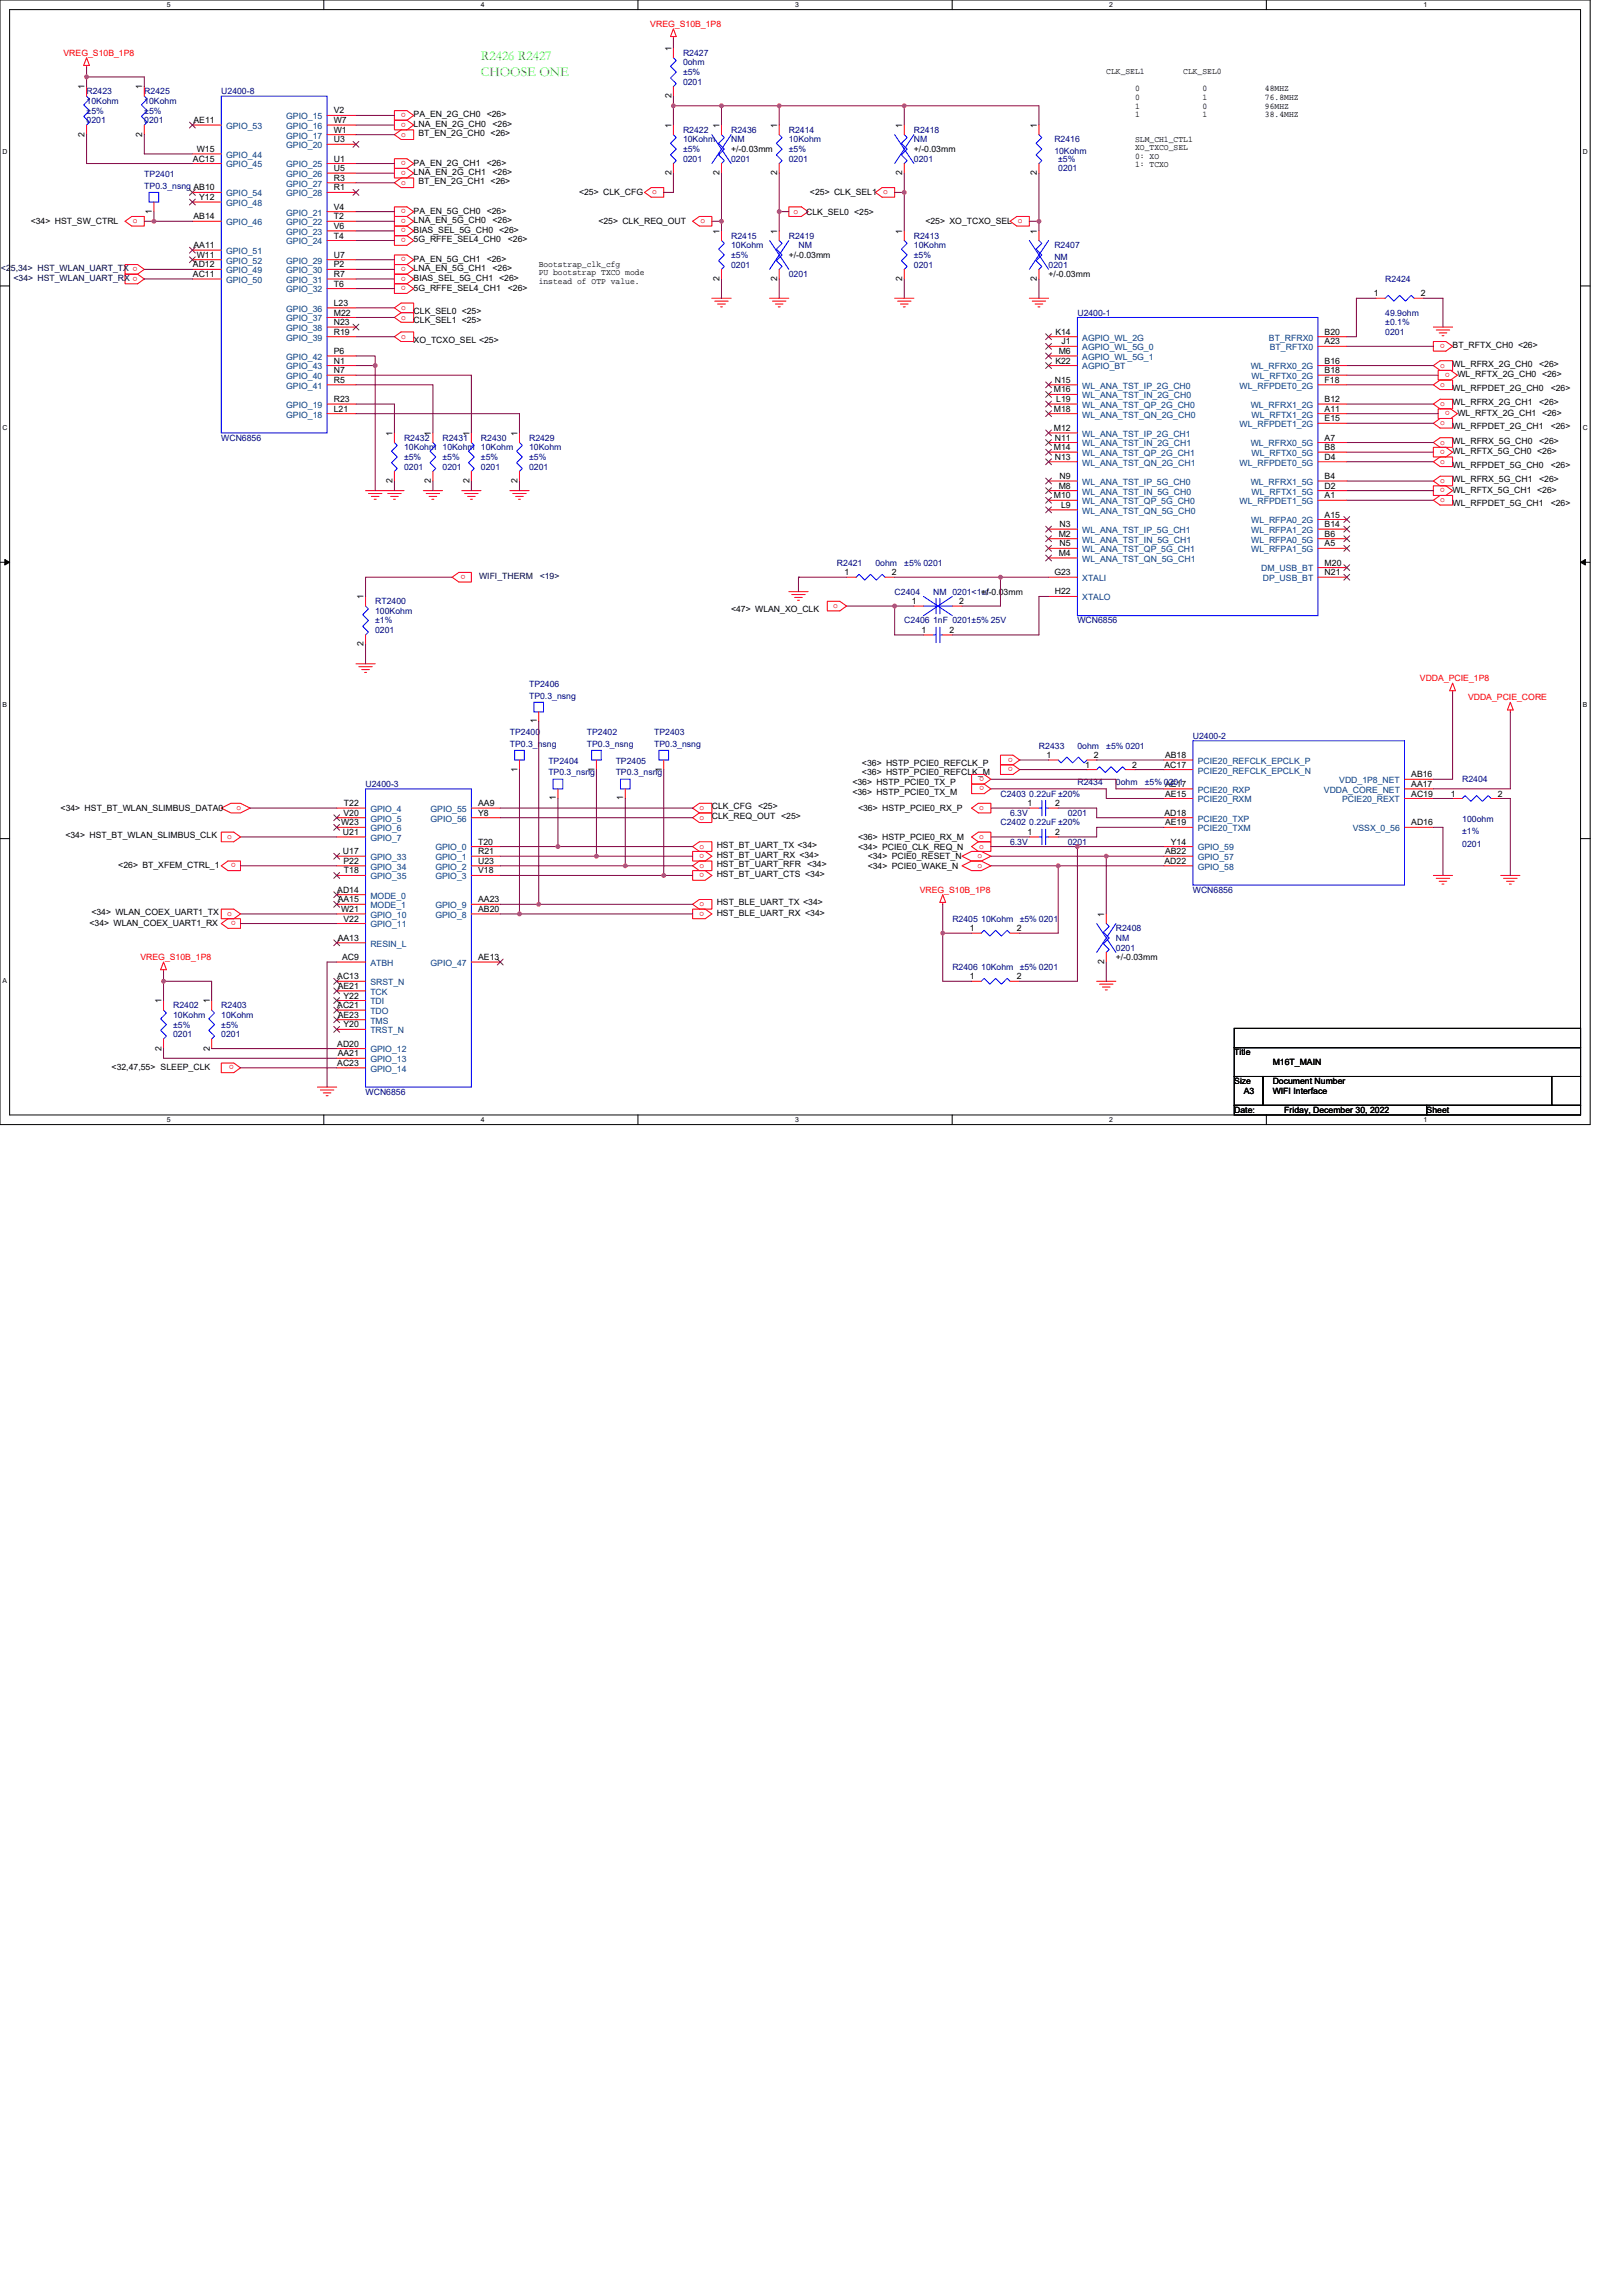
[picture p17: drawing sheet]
<svg xmlns="http://www.w3.org/2000/svg" width="210mm" height="297mm" viewBox="0 0 210 297" stroke-linecap="round" stroke-linejoin="round" font-family="sans-serif">
<defs><g id="words">
<g font-size="1.7" fill="#0f0">
<text x="62.2" y="7.7">R2426 R2427</text>
<text x="62.2" y="9.8">CHOOSE ONE</text>
</g>
<g font-size="1.1" fill="#f00">
<text x="84.1" y="3.5">VREG_S10B_1P8</text>
<text x="8.2" y="7.2">VREG_S10B_1P8</text>
<text x="51.9" y="17.7">o</text>
<text x="52.5" y="14.6" transform="rotate(-180 52.5 14.6)">o</text>
<text x="52.5" y="15.9" transform="rotate(-180 52.5 15.9)">o</text>
<text x="51.9" y="23.9">o</text>
<text x="52.5" y="20.8" transform="rotate(-180 52.5 20.8)">o</text>
<text x="52.5" y="22.1" transform="rotate(-180 52.5 22.1)">o</text>
<text x="17.2" y="28.9">o</text>
<text x="52.5" y="29.6" transform="rotate(-180 52.5 29.6)">o</text>
<text x="52.5" y="27.1" transform="rotate(-180 52.5 27.1)">o</text>
<text x="52.5" y="28.3" transform="rotate(-180 52.5 28.3)">o</text>
<text x="84.4" y="25.2">o</text>
<text x="90.6" y="28.9">o</text>
<text x="102.7" y="27.6">o</text>
<text x="114.3" y="25.2">o</text>
<text x="17.8" y="34.5" transform="rotate(-180 17.8 34.5)">o</text>
<text x="17.8" y="35.8" transform="rotate(-180 17.8 35.8)">o</text>
<text x="52.5" y="30.8" transform="rotate(-180 52.5 30.8)">o</text>
<text x="52.5" y="33.3" transform="rotate(-180 52.5 33.3)">o</text>
<text x="52.5" y="34.5" transform="rotate(-180 52.5 34.5)">o</text>
<text x="52.5" y="35.8" transform="rotate(-180 52.5 35.8)">o</text>
<text x="51.9" y="40.1">o</text>
<text x="51.9" y="41.3">o</text>
<text x="52.5" y="37" transform="rotate(-180 52.5 37)">o</text>
<text x="51.9" y="43.8">o</text>
<text x="186.3" y="47.6">o</text>
<text x="186.9" y="44.5" transform="rotate(-180 186.9 44.5)">o</text>
<text x="186.3" y="50.1">o</text>
<text x="186.3" y="52.5">o</text>
<text x="187.6" y="48.2" transform="rotate(-180 187.6 48.2)">o</text>
<text x="187.6" y="53.2" transform="rotate(-180 187.6 53.2)">o</text>
<text x="186.3" y="55">o</text>
<text x="186.3" y="57.5">o</text>
<text x="186.9" y="58.2" transform="rotate(-180 186.9 58.2)">o</text>
<text x="186.3" y="60">o</text>
<text x="186.3" y="62.5">o</text>
<text x="186.3" y="65">o</text>
<text x="186.9" y="63.2" transform="rotate(-180 186.9 63.2)">o</text>
<text x="60.2" y="74.4" transform="rotate(-180 60.2 74.4)">o</text>
<text x="107.8" y="78.7">o</text>
<text x="183.7" y="88.1">VDDA_PCIE_1P8</text>
<text x="189.9" y="90.6">VDDA_PCIE_CORE</text>
<text x="127.3" y="100.5" transform="rotate(-180 127.3 100.5)">o</text>
<text x="127.3" y="101.7" transform="rotate(-180 127.3 101.7)">o</text>
<text x="131.1" y="98" transform="rotate(-180 131.1 98)">o</text>
<text x="131.1" y="99.3" transform="rotate(-180 131.1 99.3)">o</text>
<text x="30.6" y="104.8">o</text>
<text x="90.5" y="104.8">o</text>
<text x="90.5" y="106.1">o</text>
<text x="126.7" y="104.8">o</text>
<text x="29.4" y="108.5">o</text>
<text x="30.5" y="111.7" transform="rotate(-180 30.5 111.7)">o</text>
<text x="90.5" y="109.8">o</text>
<text x="90.5" y="112.3">o</text>
<text x="91.1" y="110.5" transform="rotate(-180 91.1 110.5)">o</text>
<text x="91.1" y="112.9" transform="rotate(-180 91.1 112.9)">o</text>
<text x="126.5" y="111">o</text>
<text x="126.5" y="112.3">o</text>
<text x="126.7" y="108.5">o</text>
<text x="126.7" y="109.8">o</text>
<text x="29.4" y="118.5">o</text>
<text x="30.5" y="119.2" transform="rotate(-180 30.5 119.2)">o</text>
<text x="90.5" y="117.3">o</text>
<text x="91.1" y="117.9" transform="rotate(-180 91.1 117.9)">o</text>
<text x="119" y="115.5">VREG_S10B_1P8</text>
<text x="18.2" y="124.2">VREG_S10B_1P8</text>
<text x="30.2" y="137.8" transform="rotate(-180 30.2 137.8)">o</text>
</g>
<g font-size="1.1">
<text x="10.9" y="11.6" transform="rotate(-90 10.9 11.6)">1</text>
<text x="18.4" y="11.6" transform="rotate(-90 18.4 11.6)">1</text>
<text x="86.9" y="6.6" transform="rotate(-90 86.9 6.6)">1</text>
<text x="143.1" y="9.6">CLK_SEL1</text>
<text x="146.9" y="11.8">0</text>
<text x="153.1" y="9.6">CLK_SEL0</text>
<text x="155.6" y="11.8">0</text>
<text x="163.7" y="11.8">48MHZ</text>
<text x="10.9" y="17.7" transform="rotate(-90 10.9 17.7)">2</text>
<text x="18.4" y="17.7" transform="rotate(-90 18.4 17.7)">2</text>
<text x="25" y="15.9">AE11</text>
<text x="43.2" y="14.7">V2</text>
<text x="43.2" y="15.9">W7</text>
<text x="43.2" y="17.2">W1</text>
<text x="53.5" y="15.2">PA_EN_2G_CH0</text>
<text x="53.5" y="16.4">LNA_EN_2G_CH0</text>
<text x="54.1" y="17.6">BT_EN_2G_CH0 &lt;26&gt;</text>
<text x="63" y="15.2">&lt;26&gt;</text>
<text x="63.7" y="16.4">&lt;26&gt;</text>
<text x="86.9" y="16.6" transform="rotate(-90 86.9 16.6)">1</text>
<text x="86.9" y="12.7" transform="rotate(-90 86.9 12.7)">2</text>
<text x="93.1" y="16.6" transform="rotate(-90 93.1 16.6)">1</text>
<text x="100.6" y="16.6" transform="rotate(-90 100.6 16.6)">1</text>
<text x="116.7" y="16.6" transform="rotate(-90 116.7 16.6)">1</text>
<text x="134.2" y="16.6" transform="rotate(-90 134.2 16.6)">1</text>
<text x="146.9" y="13">0</text>
<text x="146.9" y="14.1">1</text>
<text x="146.9" y="15.2">1</text>
<text x="155.6" y="13">1</text>
<text x="155.6" y="14.1">0</text>
<text x="155.6" y="15.2">1</text>
<text x="163.7" y="13">76.8MHZ</text>
<text x="163.7" y="14.1">96MHZ</text>
<text x="163.7" y="15.2">38.4MHZ</text>
<text x="25" y="20.9">AC15</text>
<text x="25.5" y="19.7">W15</text>
<text x="43.2" y="18.4">U3</text>
<text x="43.2" y="20.9">U1</text>
<text x="43.2" y="22.1">U5</text>
<text x="43.2" y="23.4">R3</text>
<text x="53.5" y="21.4">PA_EN_2G_CH1</text>
<text x="53.5" y="22.7">LNA_EN_2G_CH1</text>
<text x="54.1" y="23.8">BT_EN_2G_CH1 &lt;26&gt;</text>
<text x="63" y="21.4">&lt;26&gt;</text>
<text x="63.7" y="22.7">&lt;26&gt;</text>
<text x="86.9" y="22.6" transform="rotate(-90 86.9 22.6)">2</text>
<text x="93.1" y="22.6" transform="rotate(-90 93.1 22.6)">2</text>
<text x="94.6" y="19.7">+/-0.03mm</text>
<text x="100.6" y="22.6" transform="rotate(-90 100.6 22.6)">2</text>
<text x="116.7" y="22.6" transform="rotate(-90 116.7 22.6)">2</text>
<text x="118.2" y="19.7">+/-0.03mm</text>
<text x="134.2" y="22.6" transform="rotate(-90 134.2 22.6)">2</text>
<text x="146.9" y="18.3">SLM_CH1_CTL1</text>
<text x="146.9" y="19.4">XO_TXCO_SEL</text>
<text x="146.9" y="20.5">0: XO</text>
<text x="146.9" y="21.7">1: TCXO</text>
<text x="4" y="29">&lt;34&gt; HST_SW_CTRL</text>
<text x="19.7" y="27.6" transform="rotate(-90 19.7 27.6)">1</text>
<text x="25" y="28.4">AB14</text>
<text x="25.8" y="25.9">Y12</text>
<text x="43.2" y="24.6">R1</text>
<text x="43.2" y="27.1">V4</text>
<text x="43.2" y="28.4">T2</text>
<text x="43.2" y="29.6">V6</text>
<text x="53.5" y="27.6">PA_EN_5G_CH0</text>
<text x="53.5" y="28.9">LNA_EN_5G_CH0</text>
<text x="63" y="27.6">&lt;26&gt;</text>
<text x="63.7" y="28.9">&lt;26&gt;</text>
<text x="74.9" y="25.3">&lt;25&gt; CLK_CFG</text>
<text x="77.4" y="29">&lt;25&gt; CLK_REQ_OUT</text>
<text x="104.3" y="27.8">CLK_SEL0 &lt;25&gt;</text>
<text x="104.8" y="25.3">&lt;25&gt; CLK_SEL1</text>
<text x="119.7" y="29">&lt;25&gt; XO_TCXO_SEL o</text>
<text x="25" y="34.6">AD12</text>
<text x="25" y="35.8">AC11</text>
<text x="25" y="32.1">AA11</text>
<text x="25.5" y="33.4">W11</text>
<text x="43.2" y="30.9">T4</text>
<text x="43.2" y="33.4">U7</text>
<text x="43.2" y="34.6">P2</text>
<text x="43.2" y="35.8">R7</text>
<text x="53.5" y="30.1">BIAS_SEL_5G_CH0</text>
<text x="53.5" y="31.4">5G_RFFE_SEL4_CH0</text>
<text x="53.5" y="33.9">PA_EN_5G_CH1</text>
<text x="53.5" y="35.1">LNA_EN_5G_CH1</text>
<text x="63" y="33.9">&lt;26&gt;</text>
<text x="63.7" y="35.1">&lt;26&gt;</text>
<text x="64.6" y="30.1">&lt;26&gt;</text>
<text x="65.7" y="31.4">&lt;26&gt;</text>
<text x="69.7" y="34.5">Bootstrap_clk_cfg</text>
<text x="69.7" y="35.6">PU bootstrap TXCO mode</text>
<text x="93.1" y="30.2" transform="rotate(-90 93.1 30.2)">1</text>
<text x="100.6" y="30.2" transform="rotate(-90 100.6 30.2)">1</text>
<text x="102.1" y="33.4">+/-0.03mm</text>
<text x="116.7" y="30.2" transform="rotate(-90 116.7 30.2)">1</text>
<text x="134.2" y="30.2" transform="rotate(-90 134.2 30.2)">1</text>
<text x="135.7" y="35.9">+/-0.03mm</text>
<text x="43.2" y="37.1">T6</text>
<text x="43.2" y="39.6">L23</text>
<text x="43.2" y="40.8">M22</text>
<text x="53.5" y="36.3">BIAS_SEL_5G_CH1</text>
<text x="53.5" y="37.6">5G_RFFE_SEL4_CH1</text>
<text x="53.5" y="40.6">CLK_SEL0 &lt;25&gt;</text>
<text x="53.5" y="41.8">CLK_SEL1 &lt;25&gt;</text>
<text x="64.6" y="36.3">&lt;26&gt;</text>
<text x="65.7" y="37.6">&lt;26&gt;</text>
<text x="69.7" y="36.7">instead of OTP value.</text>
<text x="93.1" y="36.3" transform="rotate(-90 93.1 36.3)">2</text>
<text x="100.6" y="36.3" transform="rotate(-90 100.6 36.3)">2</text>
<text x="116.7" y="36.3" transform="rotate(-90 116.7 36.3)">2</text>
<text x="134.2" y="36.3" transform="rotate(-90 134.2 36.3)">2</text>
<text x="177.7" y="38.3">1</text>
<text x="183.8" y="38.3">2</text>
<text x="43.2" y="42.1">N23</text>
<text x="43.2" y="43.3">R19</text>
<text x="43.2" y="45.8">P6</text>
<text x="43.2" y="47">N1</text>
<text x="53.5" y="44.3">XO_TCXO_SEL &lt;25&gt;</text>
<text x="136.5" y="43.3">K14</text>
<text x="136.5" y="47">K22</text>
<text x="137" y="45.8">M6</text>
<text x="137.3" y="44.6">J1</text>
<text x="171.4" y="43.3">B20</text>
<text x="171.4" y="44.6">A23</text>
<text x="171.4" y="47">B16</text>
<text x="187.9" y="45.1">BT_RFTX_CH0 &lt;26&gt;</text>
<text x="187.9" y="47.4">WL_RFRX_2G_CH0</text>
<text x="199.1" y="47.4">&lt;26&gt;</text>
<text x="43.2" y="48.3">N7</text>
<text x="43.2" y="49.5">R5</text>
<text x="43.2" y="52">R23</text>
<text x="43.2" y="53.3">L21</text>
<text x="136.3" y="50.8">M16</text>
<text x="136.3" y="53.3">M18</text>
<text x="136.5" y="49.5">N15</text>
<text x="136.7" y="52">L19</text>
<text x="171.4" y="52">B12</text>
<text x="171.4" y="48.3">B18</text>
<text x="171.4" y="49.5">F18</text>
<text x="171.4" y="53.3">A11</text>
<text x="187.9" y="50.5">WL_RFPDET_2G_CH0</text>
<text x="187.9" y="52.4">WL_RFRX_2G_CH1</text>
<text x="188.6" y="48.8">WL_RFTX_2G_CH0 &lt;26&gt;</text>
<text x="188.6" y="53.8">WL_RFTX_2G_CH1 &lt;26&gt;</text>
<text x="199.1" y="52.4">&lt;26&gt;</text>
<text x="200.6" y="50.5">&lt;26&gt;</text>
<text x="50.8" y="56.4" transform="rotate(-90 50.8 56.4)">1</text>
<text x="55.8" y="56.4" transform="rotate(-90 55.8 56.4)">1</text>
<text x="60.7" y="56.4" transform="rotate(-90 60.7 56.4)">1</text>
<text x="67" y="56.4" transform="rotate(-90 67 56.4)">1</text>
<text x="136.3" y="55.8">M12</text>
<text x="136.3" y="58.2">M14</text>
<text x="136.5" y="57">N11</text>
<text x="136.5" y="59.5">N13</text>
<text x="171.4" y="57">A7</text>
<text x="171.4" y="54.5">E15</text>
<text x="171.4" y="58.2">B8</text>
<text x="171.4" y="59.5">D4</text>
<text x="187.9" y="55.5">WL_RFPDET_2G_CH1</text>
<text x="187.9" y="57.4">WL_RFRX_5G_CH0</text>
<text x="187.9" y="58.7">WL_RFTX_5G_CH0 &lt;26&gt;</text>
<text x="199.1" y="57.4">&lt;26&gt;</text>
<text x="200.6" y="55.5">&lt;26&gt;</text>
<text x="50.8" y="62.5" transform="rotate(-90 50.8 62.5)">2</text>
<text x="55.8" y="62.5" transform="rotate(-90 55.8 62.5)">2</text>
<text x="60.7" y="62.5" transform="rotate(-90 60.7 62.5)">2</text>
<text x="67" y="62.5" transform="rotate(-90 67 62.5)">2</text>
<text x="136.3" y="64.5">M10</text>
<text x="137" y="63.2">M8</text>
<text x="137.1" y="62">N9</text>
<text x="137.3" y="65.7">L9</text>
<text x="171.4" y="62">B4</text>
<text x="171.4" y="63.2">D2</text>
<text x="171.4" y="64.5">A1</text>
<text x="187.9" y="60.5">WL_RFPDET_5G_CH0</text>
<text x="187.9" y="62.4">WL_RFRX_5G_CH1</text>
<text x="187.9" y="63.7">WL_RFTX_5G_CH1 &lt;26&gt;</text>
<text x="187.9" y="65.5">WL_RFPDET_5G_CH1</text>
<text x="199.1" y="62.4">&lt;26&gt;</text>
<text x="200.6" y="60.5">&lt;26&gt;</text>
<text x="200.6" y="65.5">&lt;26&gt;</text>
<text x="137" y="69.4">M2</text>
<text x="137" y="71.9">M4</text>
<text x="137.1" y="68.2">N3</text>
<text x="137.1" y="70.7">N5</text>
<text x="171.4" y="67">A15</text>
<text x="171.4" y="68.2">B14</text>
<text x="171.4" y="69.4">B6</text>
<text x="171.4" y="70.7">A5</text>
<text x="47" y="77.5" transform="rotate(-90 47 77.5)">1</text>
<text x="109.3" y="74.4">1</text>
<text x="115.4" y="74.4">2</text>
<text x="126.9" y="76.9">+/-0.03mm</text>
<text x="136.4" y="74.4">G23</text>
<text x="136.5" y="76.9">H22</text>
<text x="171.4" y="73.2">M20</text>
<text x="171.4" y="74.4">N21</text>
<text x="47" y="83.6" transform="rotate(-90 47 83.6)">2</text>
<text x="94.6" y="79.2">&lt;47&gt; WLAN_XO_CLK</text>
<text x="118" y="78.2">1</text>
<text x="119.2" y="81.9">1</text>
<text x="122.8" y="81.9">2</text>
<text x="124.1" y="78.2">2</text>
<text x="69.4" y="93.6" transform="rotate(-90 69.4 93.6)">1</text>
<text x="67" y="99.8" transform="rotate(-90 67 99.8)">1</text>
<text x="76.9" y="99.8" transform="rotate(-90 76.9 99.8)">1</text>
<text x="85.6" y="99.8" transform="rotate(-90 85.6 99.8)">1</text>
<text x="110.3" y="101.6">&lt;36&gt; HSTP_PCIE0_TX_P</text>
<text x="111.5" y="99.1">&lt;36&gt; HSTP_PCIE0_REFCLK_P</text>
<text x="111.5" y="100.3">&lt;36&gt; HSTP_PCIE0_REFCLK_M</text>
<text x="135.4" y="98.1">1</text>
<text x="140.4" y="99.3">1</text>
<text x="141.5" y="98.1">2</text>
<text x="146.5" y="99.3">2</text>
<text x="150.7" y="99.3">AC17</text>
<text x="150.7" y="98.1">AB18</text>
<text x="150.7" y="101.8">AE17</text>
<text x="182.6" y="100.6">AB16</text>
<text x="182.6" y="101.8">AA17</text>
<text x="7.8" y="104.9">&lt;34&gt; HST_BT_WLAN_SLIMBUS_DATA0</text>
<text x="44.1" y="106.8">W23</text>
<text x="44.4" y="105.5">V20</text>
<text x="44.5" y="104.3">T22</text>
<text x="61.9" y="104.3">AA9</text>
<text x="61.9" y="105.5">Y8</text>
<text x="71.9" y="103.5" transform="rotate(-90 71.9 103.5)">1</text>
<text x="80.6" y="103.5" transform="rotate(-90 80.6 103.5)">1</text>
<text x="92.1" y="104.7">CLK_CFG</text>
<text x="92.1" y="105.9">CLK_REQ_OUT &lt;25&gt;</text>
<text x="98.1" y="104.7">&lt;25&gt;</text>
<text x="110.3" y="102.8">&lt;36&gt; HSTP_PCIE0_TX_M</text>
<text x="111" y="104.9">&lt;36&gt; HSTP_PCIE0_RX_P</text>
<text x="132.9" y="104.3">1</text>
<text x="136.5" y="104.3">2</text>
<text x="150.7" y="105.5">AD18</text>
<text x="150.7" y="103">AE15</text>
<text x="150.7" y="106.8">AE19</text>
<text x="182.6" y="103">AC19</text>
<text x="182.6" y="106.8">AD16</text>
<text x="187.7" y="103">1</text>
<text x="193.8" y="103">2</text>
<text x="8.5" y="108.4">&lt;34&gt; HST_BT_WLAN_SLIMBUS_CLK</text>
<text x="15.3" y="112.3">&lt;26&gt; BT_XFEM_CTRL_1</text>
<text x="44.4" y="108">U21</text>
<text x="44.4" y="110.5">U17</text>
<text x="44.4" y="111.8">P22</text>
<text x="44.5" y="113">T18</text>
<text x="61.9" y="109.3">T20</text>
<text x="61.9" y="110.5">R21</text>
<text x="61.9" y="111.8">U23</text>
<text x="61.9" y="113">V18</text>
<text x="92.7" y="109.7">HST_BT_UART_TX &lt;34&gt;</text>
<text x="92.7" y="111">HST_BT_UART_RX &lt;34&gt;</text>
<text x="92.7" y="112.1">HST_BT_UART_RFR</text>
<text x="92.7" y="113.5">HST_BT_UART_CTS &lt;34&gt;</text>
<text x="104.4" y="112.1">&lt;34&gt;</text>
<text x="111" y="108.7">&lt;36&gt; HSTP_PCIE0_RX_M</text>
<text x="111" y="109.9">&lt;34&gt; PCIE0_CLK_REQ_N</text>
<text x="112.3" y="111.2">&lt;34&gt; PCIE0_RESET_N</text>
<text x="112.3" y="112.4">&lt;34&gt; PCIE0_WAKE_N</text>
<text x="132.9" y="108">1</text>
<text x="136.5" y="108">2</text>
<text x="150.7" y="111.8">AD22</text>
<text x="150.7" y="110.5">AB22</text>
<text x="151.5" y="109.3">Y14</text>
<text x="11.6" y="119.7">&lt;34&gt; WLAN_COEX_UART1_RX</text>
<text x="11.8" y="118.4">&lt;34&gt; WLAN_COEX_UART1_TX</text>
<text x="43.6" y="115.5">AD14</text>
<text x="43.7" y="116.7">AA15</text>
<text x="44.1" y="118">W21</text>
<text x="44.4" y="119.2">V22</text>
<text x="61.9" y="116.7">AA23</text>
<text x="61.9" y="118">AB20</text>
<text x="92.7" y="117.1">HST_BLE_UART_TX &lt;34&gt;</text>
<text x="92.7" y="118.5">HST_BLE_UART_RX &lt;34&gt;</text>
<text x="142.9" y="118.6" transform="rotate(-90 142.9 118.6)">1</text>
<text x="43.7" y="121.7">AA13</text>
<text x="44.3" y="124.2">AC9</text>
<text x="61.9" y="124.2">AE13</text>
<text x="125.5" y="120.5">1</text>
<text x="131.6" y="120.5">2</text>
<text x="142.9" y="124.7" transform="rotate(-90 142.9 124.7)">2</text>
<text x="144.4" y="124.2">+/-0.03mm</text>
<text x="20.9" y="129.8" transform="rotate(-90 20.9 129.8)">1</text>
<text x="27.1" y="129.8" transform="rotate(-90 27.1 129.8)">1</text>
<text x="43.6" y="126.7">AC13</text>
<text x="43.6" y="130.4">AC21</text>
<text x="43.7" y="127.9">AE21</text>
<text x="43.7" y="131.7">AE23</text>
<text x="44.4" y="129.2">Y22</text>
<text x="125.5" y="126.7">1</text>
<text x="131.6" y="126.7">2</text>
<text x="20.9" y="135.9" transform="rotate(-90 20.9 135.9)">2</text>
<text x="27.1" y="135.9" transform="rotate(-90 27.1 135.9)">2</text>
<text x="43.6" y="135.4">AD20</text>
<text x="43.6" y="137.9">AC23</text>
<text x="43.7" y="136.7">AA21</text>
<text x="44.4" y="132.9">Y20</text>
<text x="159.7" y="136.5">Title</text>
<text x="164.7" y="137.8">M16T_MAIN</text>
<text x="14.4" y="138.4">&lt;32,47,55&gt; SLEEP_CLK</text>
<text x="159.7" y="140.3">Size</text>
<text x="160.9" y="141.5">A3</text>
<text x="164.7" y="140.3">Document Number</text>
<text x="164.7" y="141.5">WIFI Interface</text>
<text x="159.7" y="144">Date:</text>
<text x="166.2" y="144">Friday, December 30, 2022</text>
<text x="184.6" y="144">Sheet</text>
</g>
<g font-size="1.1" fill="#000080">
<text x="88.4" y="7.2">R2427</text>
<text x="88.4" y="8.5">0ohm</text>
<text x="88.4" y="9.7">±5%</text>
<text x="88.4" y="11">0201</text>
<text x="11.2" y="12.2">R2423</text>
<text x="11.2" y="13.4">10Kohm</text>
<text x="11.2" y="14.7">±5%</text>
<text x="11.2" y="15.9">0201</text>
<text x="18.7" y="12.2">R2425</text>
<text x="18.7" y="13.4">10Kohm</text>
<text x="18.7" y="14.7">±5%</text>
<text x="18.7" y="15.9">0201</text>
<text x="28.6" y="12.2">U2400-8</text>
<text x="88.4" y="17.2">R2422</text>
<text x="94.6" y="17.2">R2436</text>
<text x="102.1" y="17.2">R2414</text>
<text x="118.2" y="17.2">R2418</text>
<text x="18.7" y="22.9">TP2401</text>
<text x="88.4" y="18.4">10Kohm</text>
<text x="88.4" y="19.7">±5%</text>
<text x="88.4" y="20.9">0201</text>
<text x="94.6" y="18.4">NM</text>
<text x="94.6" y="20.9">0201</text>
<text x="102.1" y="18.4">10Kohm</text>
<text x="102.1" y="19.7">±5%</text>
<text x="102.1" y="20.9">0201</text>
<text x="118.2" y="18.4">NM</text>
<text x="118.2" y="20.9">0201</text>
<text x="136.4" y="18.4">R2416</text>
<text x="136.4" y="19.9">10Kohm</text>
<text x="136.9" y="20.9">±5%</text>
<text x="136.9" y="22.2">0201</text>
<text x="18.7" y="24.4">TP0.3_nsng AB10</text>
<text x="94.6" y="30.9">R2415</text>
<text x="94.6" y="32.1">10Kohm</text>
<text x="94.6" y="33.4">±5%</text>
<text x="94.6" y="34.6">0201</text>
<text x="102.1" y="30.9">R2419</text>
<text x="102.1" y="35.9">0201</text>
<text x="103.3" y="32.1">NM</text>
<text x="118.2" y="30.9">R2413</text>
<text x="118.2" y="32.1">10Kohm</text>
<text x="118.2" y="33.4">±5%</text>
<text x="118.2" y="34.6">0201</text>
<text x="135.7" y="34.6">0201</text>
<text x="136.4" y="32.1">R2407</text>
<text x="136.4" y="33.6">NM</text>
<text x="139.4" y="40.8">U2400-1</text>
<text x="179.2" y="36.5">R2424</text>
<text x="179.2" y="40.8">49.9ohm</text>
<text x="179.2" y="42.1">±0.1%</text>
<text x="179.2" y="43.3">0201</text>
<text x="28.6" y="57">WCN6856</text>
<text x="52.3" y="57">R2432</text>
<text x="52.3" y="58.3">10Kohm</text>
<text x="52.3" y="59.5">±5%</text>
<text x="57.3" y="57">R2431</text>
<text x="57.3" y="58.3">10Kohm</text>
<text x="57.3" y="59.5">±5%</text>
<text x="62.2" y="57">R2430</text>
<text x="62.2" y="58.3">10Kohm</text>
<text x="62.2" y="59.5">±5%</text>
<text x="68.5" y="57">R2429</text>
<text x="68.5" y="58.3">10Kohm</text>
<text x="68.5" y="59.5">±5%</text>
<text x="52.3" y="60.7">0201</text>
<text x="57.3" y="60.7">0201</text>
<text x="62.2" y="60.7">0201</text>
<text x="68.5" y="60.7">0201</text>
<text x="108.3" y="73.2">R2421</text>
<text x="113.3" y="73.2">0ohm</text>
<text x="115.7" y="76.9">C2404</text>
<text x="117" y="73.2">±5% 0201</text>
<text x="120.7" y="76.9">NM 0201&lt;1uf</text>
<text x="48.5" y="78.2">RT2400</text>
<text x="48.5" y="79.4">100Kohm</text>
<text x="48.5" y="80.7">±1%</text>
<text x="48.5" y="81.9">0201</text>
<text x="117" y="80.7">C2406 1nF 0201±5% 25V</text>
<text x="139.4" y="80.7">WCN6856</text>
<text x="68.5" y="88.9">TP2406</text>
<text x="66" y="95.1">TP2400</text>
<text x="68.5" y="90.4">TP0.3_nsng</text>
<text x="75.9" y="95.1">TP2402</text>
<text x="84.6" y="95.1">TP2403</text>
<text x="154.3" y="95.6">U2400-2</text>
<text x="47.3" y="101.8">U2400-3</text>
<text x="66" y="96.6">TP0.3_nsng</text>
<text x="70.9" y="98.8">TP2404</text>
<text x="70.9" y="100.3">TP0.3_nsng</text>
<text x="75.9" y="96.6">TP0.3_nsng</text>
<text x="79.7" y="98.8">TP2405</text>
<text x="79.7" y="100.3">TP0.3_nsng</text>
<text x="84.6" y="96.6">TP0.3_nsng</text>
<text x="134.4" y="96.8">R2433</text>
<text x="139.4" y="96.8">0ohm</text>
<text x="139.4" y="101.6">R2434</text>
<text x="143.1" y="96.8">±5% 0201</text>
<text x="144.4" y="101.6">0ohm</text>
<text x="148.1" y="101.6">±5% 0201</text>
<text x="189.2" y="101.2">R2404</text>
<text x="129.4" y="106.8">C2402 0.22uF ±20%</text>
<text x="129.4" y="103.1">C2403 0.22uF ±20%</text>
<text x="130.7" y="105.5">6.3V</text>
<text x="138.2" y="105.5">0201</text>
<text x="189.2" y="106.3">100ohm</text>
<text x="189.2" y="107.9">±1%</text>
<text x="130.7" y="109.3">6.3V</text>
<text x="138.2" y="109.3">0201</text>
<text x="189.2" y="109.5">0201</text>
<text x="123.2" y="119.2">R2405 10Kohm</text>
<text x="131.9" y="119.2">±5% 0201</text>
<text x="154.3" y="115.5">WCN6856</text>
<text x="123.2" y="125.5">R2406 10Kohm</text>
<text x="131.9" y="125.5">±5% 0201</text>
<text x="144.4" y="120.5">R2408</text>
<text x="144.4" y="121.7">NM</text>
<text x="144.4" y="123">0201</text>
<text x="22.4" y="130.4">R2402</text>
<text x="22.4" y="131.7">10Kohm</text>
<text x="28.6" y="130.4">R2403</text>
<text x="28.6" y="131.7">10Kohm</text>
<text x="22.4" y="132.9">±5%</text>
<text x="22.4" y="134.2">0201</text>
<text x="28.6" y="132.9">±5%</text>
<text x="28.6" y="134.2">0201</text>
<text x="47.3" y="141.6">WCN6856</text>
</g>
<g font-size="1.1" fill="#004080">
<text x="29.2" y="16.7">GPIO_53</text>
<text x="37" y="15.4">GPIO_15</text>
<text x="37" y="16.7">GPIO_16</text>
<text x="37" y="17.9">GPIO_17</text>
<text x="29.2" y="20.4">GPIO_44</text>
<text x="29.2" y="21.7">GPIO_45</text>
<text x="37" y="19.2">GPIO_20</text>
<text x="37" y="21.7">GPIO_25</text>
<text x="37" y="22.9">GPIO_26</text>
<text x="29.2" y="25.4">GPIO_54</text>
<text x="29.2" y="26.6">GPIO_48</text>
<text x="29.2" y="29.1">GPIO_46</text>
<text x="37" y="24.1">GPIO_27</text>
<text x="37" y="25.4">GPIO_28</text>
<text x="37" y="27.9">GPIO_21</text>
<text x="37" y="29.1">GPIO_22</text>
<text x="29.2" y="32.9">GPIO_51</text>
<text x="29.2" y="34.1">GPIO_52</text>
<text x="29.2" y="35.4">GPIO_49</text>
<text x="37" y="30.4">GPIO_23</text>
<text x="37" y="31.6">GPIO_24</text>
<text x="37" y="34.1">GPIO_29</text>
<text x="37" y="35.4">GPIO_30</text>
<text x="29.2" y="36.6">GPIO_50</text>
<text x="37" y="36.6">GPIO_31</text>
<text x="37" y="37.8">GPIO_32</text>
<text x="37" y="40.3">GPIO_36</text>
<text x="37" y="41.6">GPIO_37</text>
<text x="37" y="42.8">GPIO_38</text>
<text x="37" y="44.1">GPIO_39</text>
<text x="37" y="46.6">GPIO_42</text>
<text x="37" y="47.8">GPIO_43</text>
<text x="140" y="44.1">AGPIO_WL_2G</text>
<text x="140" y="45.3">AGPIO_WL_5G_0</text>
<text x="140" y="46.6">AGPIO_WL_5G_1</text>
<text x="140" y="47.8">AGPIO_BT</text>
<text x="161.8" y="47.8">WL_RFRX0_2G</text>
<text x="164.2" y="44.1">BT_RFRX0</text>
<text x="164.3" y="45.3">BT_RFTX0</text>
<text x="37" y="49">GPIO_40</text>
<text x="37" y="50.3">GPIO_41</text>
<text x="37" y="52.8">GPIO_19</text>
<text x="140" y="50.3">WL_ANA_TST_IP_2G_CH0</text>
<text x="140" y="51.5">WL_ANA_TST_IN_2G_CH0</text>
<text x="140" y="52.8">WL_ANA_TST_QP_2G_CH0</text>
<text x="160.4" y="50.3">WL_RFPDET0_2G</text>
<text x="161.8" y="52.8">WL_RFRX1_2G</text>
<text x="161.9" y="49">WL_RFTX0_2G</text>
<text x="37" y="54">GPIO_18</text>
<text x="140" y="54">WL_ANA_TST_QN_2G_CH0</text>
<text x="140" y="56.5">WL_ANA_TST_IP_2G_CH1</text>
<text x="140" y="57.8">WL_ANA_TST_IN_2G_CH1</text>
<text x="140" y="59">WL_ANA_TST_QP_2G_CH1</text>
<text x="160.4" y="55.3">WL_RFPDET1_2G</text>
<text x="161.8" y="57.8">WL_RFRX0_5G</text>
<text x="161.9" y="54">WL_RFTX1_2G</text>
<text x="161.9" y="59">WL_RFTX0_5G</text>
<text x="140" y="60.2">WL_ANA_TST_QN_2G_CH1</text>
<text x="140" y="62.7">WL_ANA_TST_IP_5G_CH0</text>
<text x="140" y="64">WL_ANA_TST_IN_5G_CH0</text>
<text x="140" y="65.2">WL_ANA_TST_QP_5G_CH0</text>
<text x="160.4" y="60.2">WL_RFPDET0_5G</text>
<text x="160.4" y="65.2">WL_RFPDET1_5G</text>
<text x="161.8" y="62.7">WL_RFRX1_5G</text>
<text x="161.9" y="64">WL_RFTX1_5G</text>
<text x="140" y="66.5">WL_ANA_TST_QN_5G_CH0</text>
<text x="140" y="69">WL_ANA_TST_IP_5G_CH1</text>
<text x="140" y="70.2">WL_ANA_TST_IN_5G_CH1</text>
<text x="140" y="71.4">WL_ANA_TST_QP_5G_CH1</text>
<text x="161.9" y="67.7">WL_RFPA0_2G</text>
<text x="161.9" y="69">WL_RFPA1_2G</text>
<text x="161.9" y="70.2">WL_RFPA0_5G</text>
<text x="161.9" y="71.4">WL_RFPA1_5G</text>
<text x="140" y="72.7">WL_ANA_TST_QN_5G_CH1</text>
<text x="140" y="75.2">XTALI</text>
<text x="140" y="77.7">XTALO</text>
<text x="163.2" y="73.9">DM_USB_BT</text>
<text x="163.4" y="75.2">DP_USB_BT</text>
<text x="155" y="98.8">PCIE20_REFCLK_EPCLK_P</text>
<text x="155" y="100.1">PCIE20_REFCLK_EPCLK_N</text>
<text x="173.3" y="101.3">VDD_1P8_NET</text>
<text x="47.9" y="105">GPIO_4</text>
<text x="47.9" y="106.3">GPIO_5</text>
<text x="47.9" y="107.5">GPIO_6</text>
<text x="55.7" y="105">GPIO_55</text>
<text x="55.7" y="106.3">GPIO_56</text>
<text x="155" y="102.6">PCIE20_RXP</text>
<text x="155" y="103.8">PCIE20_RXM</text>
<text x="155" y="106.3">PCIE20_TXP</text>
<text x="155" y="107.5">PCIE20_TXM</text>
<text x="171.3" y="102.6">VDDA_CORE_NET</text>
<text x="173.6" y="103.8">PCIE20_REXT</text>
<text x="175" y="107.5">VSSX_0_56</text>
<text x="47.9" y="108.8">GPIO_7</text>
<text x="47.9" y="111.3">GPIO_33</text>
<text x="47.9" y="112.5">GPIO_34</text>
<text x="47.9" y="113.8">GPIO_35</text>
<text x="56.3" y="110">GPIO_0</text>
<text x="56.3" y="111.3">GPIO_1</text>
<text x="56.3" y="112.5">GPIO_2</text>
<text x="56.3" y="113.8">GPIO_3</text>
<text x="155" y="110">GPIO_59</text>
<text x="155" y="111.3">GPIO_57</text>
<text x="155" y="112.5">GPIO_58</text>
<text x="47.9" y="116.2">MODE_0</text>
<text x="47.9" y="117.5">MODE_1</text>
<text x="47.9" y="118.7">GPIO_10</text>
<text x="47.9" y="120">GPIO_11</text>
<text x="56.3" y="117.5">GPIO_9</text>
<text x="56.3" y="118.7">GPIO_8</text>
<text x="47.9" y="122.5">RESIN_L</text>
<text x="47.9" y="125">ATBH</text>
<text x="55.7" y="125">GPIO_47</text>
<text x="47.9" y="127.5">SRST_N</text>
<text x="47.9" y="128.7">TCK</text>
<text x="47.9" y="129.9">TDI</text>
<text x="47.9" y="131.2">TDO</text>
<text x="47.9" y="132.4">TMS</text>
<text x="47.9" y="133.7">TRST_N</text>
<text x="47.9" y="136.2">GPIO_12</text>
<text x="47.9" y="137.4">GPIO_13</text>
<text x="47.9" y="138.7">GPIO_14</text>
</g>
<g font-size="1.1" fill="#000040">
<text x=".1" y="35.1">&lt;25,34&gt; HST_WLAN_UART_TX</text>
<text x="1.7" y="36.3">&lt;34&gt; HST_WLAN_UART_RX</text>
<text x="62" y="74.9">WIFI_THERM</text>
<text x="69.8" y="74.9">&lt;19&gt;</text>
</g>
<g font-size=".9">
<text x="21.6" y=".9">5</text>
<text x="62.2" y=".9">4</text>
<text x="102.9" y=".9">3</text>
<text x="143.5" y=".9">2</text>
<text x="184.2" y=".9">1</text>
<text x=".3" y="19.9">D</text>
<text x="204.8" y="19.9">D</text>
<text x=".3" y="55.7">C</text>
<text x="204.8" y="55.7">C</text>
<text x=".3" y="91.4">B</text>
<text x="204.8" y="91.4">B</text>
<text x=".3" y="127.2">A</text>
<text x="21.6" y="145.2">5</text>
<text x="62.2" y="145.2">4</text>
<text x="102.9" y="145.2">3</text>
<text x="143.5" y="145.2">2</text>
<text x="184.2" y="145.2">1</text>
</g>
</g></defs>
<path d="M0 0h205.7v145.5h-205.7zM1.2 1.2h203.3v143h-203.3z" fill="none" stroke="#000" stroke-width=".13"/>
<g fill="#fff">
<path d="M21.6 .1h.5v1h-.5z"/>
<path d="M21.6 144.4h.5v1h-.5z"/>
</g>
<path d="M41.9 0v1.2M41.9 144.2v1.3" fill="none" stroke="#000" stroke-width=".13"/>
<g fill="#fff">
<path d="M62.2 .1h.5v1h-.5z"/>
<path d="M62.2 144.4h.5v1h-.5z"/>
</g>
<path d="M82.5 0v1.2M82.5 144.2v1.3" fill="none" stroke="#000" stroke-width=".13"/>
<g fill="#fff">
<path d="M102.9 .1h.5v1h-.5z"/>
<path d="M102.9 144.4h.5v1h-.5z"/>
</g>
<path d="M123.2 0v1.2M123.2 144.2v1.3" fill="none" stroke="#000" stroke-width=".13"/>
<g fill="#fff">
<path d="M143.5 .1h.5v1h-.5z"/>
<path d="M143.5 144.4h.5v1h-.5z"/>
</g>
<path d="M163.8 0v1.2M163.8 144.2v1.3" fill="none" stroke="#000" stroke-width=".13"/>
<g fill="#fff">
<path d="M184.2 .1h.5v1h-.5z"/>
<path d="M184.2 144.4h.5v1h-.5z"/>
<path d="M.3 19.1h.7v1h-.7z"/>
<path d="M204.8 19.1h.6v1h-.6z"/>
<path d="M.3 54.9h.7v1h-.7z"/>
<path d="M204.8 54.9h.6v1h-.6z"/>
</g>
<path d="M0 37h1.2M204.5 37h1.2" fill="none" stroke="#000" stroke-width=".13"/>
<g fill="#fff">
<path d="M.3 90.6h.6v1h-.6z"/>
<path d="M204.8 90.6h.6v1h-.6z"/>
</g>
<path d="M0 72.7h1.2M204.5 72.7h1.2" fill="none" stroke="#000" stroke-width=".13"/>
<path d="M.6 72.4l.6 .3-.6 .4zM204.5 72.7l.6-.3v.7z" fill="#000" stroke="#000" stroke-width=".13"/>
<path d="M.3 126.4h.6v1h-.6z" fill="#fff"/>
<path d="M0 108.5h1.2M204.5 108.5h1.2M159.7 133h44.8v2.5h-44.8zM159.7 135.5h44.8v3.8h-44.8zM159.7 139.3h3.7v3.7h-3.7zM163.4 139.3h37.4v3.7h-37.4zM200.8 139.3h3.7v3.7h-3.7zM159.7 143h24.9v1.2h-24.9zM184.6 143h19.9v1.2h-19.9z" fill="none" stroke="#000" stroke-width=".13"/>
<g fill="none" stroke="#f00" stroke-width=".13">
<path d="M11.2 7.5l.4 1h-.8zM11.2 8.5v.2M11.2 11.2v1.2M11.2 16.2v1.2M18.7 11.2v1.2M18.7 16.2v1.2M24.9 16.2h3.7M24.9 19.9h3.7M42.3 14.9h3.8M42.3 16.2h3.8M42.3 17.4h3.8M42.3 18.7h3.8"/>
<path d="M51 17.4l.9-.6h1.6v1.2h-1.6zM51 14.3h1.6l.9 .6-.9 .7h-1.6zM51 15.6h1.6l.9 .6-.9 .6h-1.6zM87.1 3.7l.4 1h-.8zM87.1 4.7v.3M87.1 6.2v1.3M87.1 11.2v1.2M87.1 16.2v1.2M93.3 16.2v1.2M100.8 16.2v1.2M117 16.2v1.2M134.4 16.2v1.2"/>
<path d="M16.2 28.6l.8-.6h1.7v1.2h-1.7zM16.2 34.2h1.6l.9 .6-.9 .7h-1.6zM16.2 35.5h1.6l.9 .6-.9 .6h-1.6zM19.9 26.1v1.3M24.9 21.2h3.7M24.9 24.9h3.7M24.9 26.1h3.7M24.9 28.6h3.7M24.9 32.4h3.7M24.9 33.6h3.7M24.9 34.8h3.7M24.9 36.1h3.7"/>
<path d="M42.3 21.2h3.8M42.3 22.4h3.8M42.3 23.6h3.8M42.3 24.9h3.8M42.3 27.4h3.8M42.3 28.6h3.8M42.3 29.9h3.8M42.3 31.1h3.8M42.3 33.6h3.8M42.3 34.8h3.8M42.3 36.1h3.8M42.3 37.3h3.8"/>
<path d="M42.3 39.8h3.8M51 23.6l.9-.6h1.6v1.3h-1.6zM51 39.8l.9-.6h1.6v1.2h-1.6zM51 20.5h1.6l.9 .7-.9 .6h-1.6zM51 21.8h1.6l.9 .6-.9 .6h-1.6zM51 26.8h1.6l.9 .6-.9 .6h-1.6zM51 30.5h1.6l.9 .6-.9 .6h-1.6zM51 33h1.6l.9 .6-.9 .6h-1.6zM51 36.7h1.6l.9 .6-.9 .7h-1.6zM52.6 28l.9 .6-.9 .6M52.6 29.2l.9 .7-.9 .6M52.6 34.2l.9 .6-.9 .7"/>
<path d="M52.6 35.5l.9 .6-.9 .6M52.6 28h-1.6v1.2h1.6M52.6 29.2h-1.6v1.3h1.6M52.6 34.2h-1.6v1.3h1.6M52.6 35.5h-1.6v1.2h1.6M83.4 24.9l.9-.6h1.6v1.2h-1.6zM87.1 21.2v1.2M89.6 28.6l.9-.6h1.6v1.2h-1.6zM92.1 38.6h2.5M92.5 39h1.7M92.8 39.3h1M93.2 39.7h.3"/>
<path d="M93.3 21.2v1.2M93.3 29.9v1.2M93.3 34.8v1.3M99.6 38.6h2.5M99.9 39h1.8M100.3 39.3h1M100.7 39.7h.2M100.8 21.2v1.2M100.8 29.9v1.2M100.8 34.8v1.3M102.1 26.8h1.6l.8 .6-.8 .6h-1.6zM113.3 24.9l.8-.6h1.6v1.2h-1.6z"/>
<path d="M115.7 38.6h2.5M116.1 39h1.8M116.5 39.3h1M116.9 39.7h.2M117 29.9v1.2M117 34.8v1.3M117 21.2v1.2M130.7 28.6l.9-.6h1.6v1.2h-1.6zM133.2 38.6h2.5M133.5 39h1.8M133.9 39.3h1M134.3 39.7h.2"/>
<path d="M134.4 21.2v1.2M134.4 29.9v1.2M134.4 34.8v1.3M178 38.6h1.2M183 38.6h1.2M42.3 41.1h3.8M42.3 42.3h3.8M42.3 43.6h3.8M42.3 46.1h3.8M42.3 47.3h3.8M42.3 48.5h3.8M42.3 49.8h3.8"/>
<path d="M42.3 52.3h3.8M42.3 53.5h3.8M51 41.1l.9-.7h1.6v1.3h-1.6zM51 43.6l.9-.7h1.6v1.3h-1.6zM51 56v1.3M56 56v1.3M61 56v1.3M67.2 56v1.3M135.7 43.6h3.7M135.7 44.8h3.7M135.7 46.1h3.7M135.7 47.3h3.7"/>
<path d="M135.7 49.8h3.7M135.7 51h3.7M135.7 52.3h3.7M135.7 53.5h3.7M135.7 56h3.7M135.7 57.3h3.7M135.7 58.5h3.7M135.7 59.7h3.7M170.5 43.6h3.7M170.5 44.8h3.7M170.5 47.3h3.7M170.5 48.5h3.7"/>
<path d="M170.5 49.8h3.7M170.5 52.3h3.7M170.5 53.5h3.7M170.5 54.8h3.7M170.5 57.3h3.7M170.5 58.5h3.7M170.5 59.7h3.7M185.4 42.3h2.5M185.4 47.3l.9-.6h1.6v1.2h-1.6zM185.4 49.8l.9-.6h1.6v1.2h-1.6zM185.4 52.3l.9-.6h1.6v1.2h-1.6zM185.4 54.8l.9-.7h1.6v1.3h-1.6z"/>
<path d="M185.4 57.3l.9-.7h1.6v1.3h-1.6zM185.4 59.7l.9-.6h1.6v1.3h-1.6zM185.4 44.2h1.7l.8 .6-.8 .6h-1.7zM185.4 57.9h1.7l.8 .6-.8 .6h-1.7zM185.8 42.7h1.8M186.1 47.9h1.6l.9 .6-.9 .7h-1.6zM186.1 52.9h1.6l.9 .6-.9 .6h-1.6zM186.2 43.1h1M186.6 43.4h.2M47.3 63.5h5M47.3 77.2v1.2M47.7 63.8h1.7"/>
<path d="M48 64.2h1M48.4 64.6h.3M50.2 63.8h1.7M50.5 64.2h1M50.9 64.6h.3M51 61v1.2M54.8 63.5h2.5M55.1 63.8h1.8M55.5 64.2h1M55.9 64.6h.2M56 61v1.2M58.5 74.7l.9-.6h1.6v1.2h-1.6z"/>
<path d="M59.7 63.5h2.5M60.1 63.8h1.8M60.5 64.2h1M60.9 64.6h.2M61 61v1.2M66 63.5h2.5M66.3 63.8h1.8M66.7 64.2h1M67.1 64.6h.2M67.2 61v1.2M102.1 76.5h2.4M102.4 76.9h1.8"/>
<path d="M102.8 77.3h1M103.2 77.7h.2M107 77.8h1.7l.8 .6-.8 .6h-1.7zM109.5 74.7h1.3M114.5 74.7h1.2M118.2 78.4h1.3M123.2 78.4h1.3M135.7 62.2h3.7M135.7 63.5h3.7M135.7 64.7h3.7M135.7 66h3.7M135.7 68.5h3.7"/>
<path d="M135.7 69.7h3.7M135.7 70.9h3.7M135.7 72.2h3.7M135.7 74.7h3.7M135.7 77.2h3.7M170.5 62.2h3.7M170.5 63.5h3.7M170.5 64.7h3.7M170.5 67.2h3.7M170.5 68.5h3.7M170.5 69.7h3.7M170.5 70.9h3.7"/>
<path d="M170.5 73.4h3.7M170.5 74.7h3.7M185.4 62.2l.9-.6h1.6v1.3h-1.6zM185.4 64.7l.9-.6h1.6v1.2h-1.6zM185.4 62.9h1.7l.8 .6-.8 .6h-1.7zM46.1 85.9h2.4M46.4 86.3h1.8M46.8 86.6h1M47.2 87h.2M47.3 82.1v1.3M67.2 98.3v1.3M69.7 92.1v1.2"/>
<path d="M77.2 98.3v1.3M85.9 98.3v1.3M119.5 82.1h1.2M122 82.1h1.2M129.4 97.7h1.7l.8 .6-.8 .6h-1.7zM129.4 98.9h1.7l.8 .7-.8 .6h-1.7zM135.7 98.3h1.2M140.6 99.6h1.3M140.6 98.3h1.3M145.6 99.6h1.3M150.6 98.3h3.7M150.6 99.6h3.7"/>
<path d="M187.9 88.4l.4 1h-.7zM187.9 89.4v.2M195.4 91.9v.2M195.4 90.9l.4 1h-.8zM28.6 112l.9-.6h1.6v1.2h-1.6zM28.6 119.5l.9-.6h1.6v1.2h-1.6zM28.6 104.5l1.3-.6h1.2l1.3 .6-1.3 .7h-1.2zM28.6 107.7h1.6l.9 .6-.9 .6h-1.6zM28.6 117.6h1.6l.9 .6-.9 .7h-1.6zM43.6 104.5h3.7M43.6 105.8h3.7M43.6 107h3.7"/>
<path d="M43.6 108.3h3.7M43.6 110.8h3.7M43.6 112h3.7M43.6 113.3h3.7M43.6 115.7h3.7M43.6 117h3.7M43.6 118.2h3.7M43.6 119.5h3.7M61 104.5h3.7M61 105.8h3.7M61 109.5h3.7M61 110.8h3.7"/>
<path d="M61 112h3.7M61 113.3h3.7M61 117h3.7M61 118.2h3.7M72.2 102.1v1.2M80.9 102.1v1.2M89.6 110.1h1.6l.9 .7-.9 .6h-1.6zM89.6 112.6h1.6l.9 .7-.9 .6h-1.6zM89.6 117.6h1.6l.9 .6-.9 .7h-1.6zM89.6 104.5l.9-.6h1.6v1.3h-1.6zM89.6 105.8l.9-.6h1.6v1.2h-1.6zM89.6 109.5l.9-.6h1.6v1.2h-1.6z"/>
<path d="M89.6 112l.9-.6h1.6v1.2h-1.6zM89.6 117l.9-.6h1.6v1.2h-1.6zM122 116.7v.3M122 115.7l.3 1h-.7zM124.5 110.8l1.2-.7h1.2l1.3 .7-1.3 .6h-1.2zM124.5 112l1.2-.6h1.2l1.3 .6-1.3 .6h-1.2zM125.7 100.2h1.6l.9 .6-.9 .6h-1.6zM125.7 101.4h1.6l.9 .7-.9 .6h-1.6zM125.7 104.5l.9-.6h1.6v1.3h-1.6zM125.7 108.3l.9-.6h1.6v1.2h-1.6zM125.7 109.5l.9-.6h1.6v1.2h-1.6zM133.2 108.3h1.2"/>
<path d="M133.2 104.5h1.2M135.7 108.3h1.2M135.7 104.5h1.2M143.1 118.2v1.3M150.6 102.1h3.7M150.6 103.3h3.7M150.6 105.8h3.7M150.6 107h3.7M150.6 109.5h3.7M150.6 110.8h3.7M150.6 112h3.7M181.7 100.8h3.7"/>
<path d="M181.7 102.1h3.7M181.7 103.3h3.7M181.7 107h3.7M185.4 113.3h2.5M185.8 113.6h1.8M186.2 114h1M186.6 114.4h.2M187.9 103.3h1.3M192.9 103.3h1.3M194.2 113.3h2.4M194.5 113.6h1.8M194.9 114h1"/>
<path d="M195.3 114.4h.2M21.2 124.5l.3 1h-.7zM21.2 125.5v.2M21.2 129.4v1.3M21.2 134.4v1.3M27.4 129.4v1.3M27.4 134.4v1.3M28.6 137.5h1.6l.9 .7-.9 .6h-1.6zM43.6 122h3.7M43.6 124.5h3.7M43.6 126.9h3.7M43.6 128.2h3.7"/>
<path d="M43.6 129.4h3.7M43.6 130.7h3.7M43.6 131.9h3.7M43.6 133.2h3.7M43.6 135.7h3.7M43.6 136.9h3.7M43.6 138.2h3.7M61 124.5h3.7M125.7 120.7h1.2M125.7 126.9h1.2M130.7 120.7h1.2M130.7 126.9h1.2"/>
<path d="M141.9 126.9h2.5M142.3 127.3h1.7M142.6 127.7h1M143 128.1h.3M143.1 123.2v1.3M41.1 140.6h2.5M41.4 141h1.8M41.8 141.4h1M42.2 141.8h.2"/>
</g>
<g fill="none" stroke="#00f" stroke-width=".13">
<path d="M11.2 12.4l.4 .4-.8 .8 .8 .7-.8 .8 .8 .7-.4 .4M18.7 12.4l.3 .4-.7 .8 .7 .7-.7 .8 .7 .7-.3 .4M28.6 12.4h13.7v43.6h-13.7zM87.1 7.5l.4 .3-.8 .8 .8 .7-.8 .8 .8 .7-.4 .4M87.1 17.4l.4 .4-.8 .7 .8 .8-.8 .7 .8 .8-.4 .4M92.1 17.4l2.5 3.8M93.3 17.4l.4 .4-.7 .7 .7 .8-.7 .7 .7 .8-.4 .4M94.6 17.4l-2.5 3.8M100.8 17.4l.4 .4-.8 .7 .8 .8-.8 .7 .8 .8-.4 .4M115.7 17.4l2.5 3.8M117 17.4l.4 .4-.8 .7 .8 .8-.8 .7 .8 .8-.4 .4M118.2 17.4l-2.5 3.8"/>
<path d="M134.4 17.4l.4 .4-.8 .7 .8 .8-.8 .7 .8 .8-.4 .4M19.3 24.9h1.2v1.2h-1.2zM93.3 31.1l.4 .4-.7 .7 .7 .8-.7 .7 .7 .8-.4 .3M99.6 31.1l2.5 3.7M100.8 31.1l.4 .4-.8 .7 .8 .8-.8 .7 .8 .8-.4 .3M102.1 31.1l-2.5 3.7M117 31.1l.4 .4-.8 .7 .8 .8-.8 .7 .8 .8-.4 .3M133.2 31.1l2.5 3.7M134.4 31.1l.4 .4-.8 .7 .8 .8-.8 .7 .8 .8-.4 .3M135.7 31.1l-2.5 3.7M179.2 38.6l.4-.4 .7 .8 .8-.8 .7 .8 .8-.8 .4 .4M51 57.3l.4 .3-.7 .8 .7 .7-.7 .8 .7 .7-.4 .4"/>
<path d="M56 57.3l.4 .3-.8 .8 .8 .7-.8 .8 .8 .7-.4 .4M61 57.3l.4 .3-.8 .8 .8 .7-.8 .8 .8 .7-.4 .4M67.2 57.3l.4 .3-.8 .8 .8 .7-.8 .8 .8 .7-.4 .4M139.4 41.1h31.1v38.6h-31.1zM47.3 78.4l.4 .4-.8 .7 .8 .8-.8 .7 .8 .8-.4 .3M110.8 74.7l.3-.4 .8 .8 .7-.8 .8 .8 .7-.8 .4 .4M119.5 77.2l3.7 2.5M119.5 78.4h1.6M121.1 77.4v2M121.6 77.4v2M121.6 78.4h1.6M123.2 77.2l-3.7 2.5"/>
<path d="M66.6 97.1h1.2v1.2h-1.2zM69.1 90.9h1.2v1.2h-1.2zM76.5 97.1h1.3v1.2h-1.3zM85.3 97.1h1.2v1.2h-1.2zM120.7 82.1h.4M121.1 81.1v2M121.6 81.1v2M121.6 82.1h.4M136.9 98.3l.4 .4 .7-.8 .8 .8 .7-.8 .8 .8 .3-.4M141.9 99.6l.4-.4 .7 .7 .8-.7 .7 .7 .7-.7 .4 .4M154.3 95.8h27.4v18.7h-27.4zM47.3 102.1h13.7v38.5h-13.7z"/>
<path d="M71.6 100.8h1.2v1.3h-1.2zM80.3 100.8h1.2v1.3h-1.2zM134.4 108.3h.4M134.4 104.5h.4M134.8 107.3v2M134.8 103.5v2M135.3 107.3v2M135.3 108.3h.4M135.3 103.5v2M135.3 104.5h.4M141.9 119.5l2.5 3.7M143.1 119.5l.4 .4-.7 .7 .7 .7-.7 .8 .7 .7-.4 .4"/>
<path d="M144.4 119.5l-2.5 3.7M189.2 103.3l.4-.4 .7 .8 .7-.8 .8 .8 .7-.8 .4 .4M21.2 130.7l.3 .4-.7 .7 .7 .7-.7 .8 .7 .7-.3 .4M27.4 130.7l.4 .4-.8 .7 .8 .7-.8 .8 .8 .7-.4 .4M126.9 120.7l.4-.3 .8 .7 .7-.7 .8 .7 .7-.7 .4 .3M126.9 126.9l.4-.3 .8 .7 .7-.7 .8 .7 .7-.7 .4 .3"/>
</g>
<g fill="none" stroke="#804000" stroke-width=".13">
<path d="M24.5 15.8l.8 .8M25.3 15.8l-.8 .8M45.7 18.3l.7 .7M46.4 18.3l-.7 .7M24.5 24.5l.8 .8M24.5 25.8l.8 .7M24.5 32l.8 .7M24.5 33.2l.8 .8M25.3 24.5l-.8 .8M25.3 25.8l-.8 .7M25.3 32l-.8 .7M25.3 33.2l-.8 .8"/>
<path d="M45.7 24.5l.7 .8M46.4 24.5l-.7 .8M45.7 41.9l.7 .8M46.4 41.9l-.7 .8M135.3 43.2l.7 .7M135.3 44.4l.7 .8M135.3 45.7l.7 .7M135.3 46.9l.7 .8M135.3 49.4l.7 .8M135.3 50.7l.7 .7M135.3 51.9l.7 .8M135.3 53.1l.7 .8"/>
<path d="M135.3 55.6l.7 .8M135.3 56.9l.7 .7M135.3 58.1l.7 .8M135.3 59.4l.7 .7M136 43.2l-.7 .7M136 44.4l-.7 .8M136 45.7l-.7 .7M136 46.9l-.7 .8M136 49.4l-.7 .8M136 50.7l-.7 .7M136 51.9l-.7 .8M136 53.1l-.7 .8"/>
<path d="M136 55.6l-.7 .8M136 56.9l-.7 .7M136 58.1l-.7 .8M136 59.4l-.7 .7M135.3 61.9l.7 .7M135.3 63.1l.7 .8M135.3 64.3l.7 .8M135.3 65.6l.7 .7M135.3 68.1l.7 .7M135.3 69.3l.7 .8M135.3 70.6l.7 .7M135.3 71.8l.7 .8"/>
<path d="M136 61.9l-.7 .7M136 63.1l-.7 .8M136 64.3l-.7 .8M136 65.6l-.7 .7M136 68.1l-.7 .7M136 69.3l-.7 .8M136 70.6l-.7 .7M136 71.8l-.7 .8M173.9 66.8l.7 .8M173.9 68.1l.7 .7M173.9 69.3l.7 .8M173.9 70.6l.7 .7"/>
<path d="M173.9 73.1l.7 .7M173.9 74.3l.7 .8M174.6 66.8l-.7 .8M174.6 68.1l-.7 .7M174.6 69.3l-.7 .8M174.6 70.6l-.7 .7M174.6 73.1l-.7 .7M174.6 74.3l-.7 .8M43.2 105.4l.7 .8M43.2 106.7l.7 .7M43.2 110.4l.7 .8M43.2 112.9l.7 .7"/>
<path d="M43.2 115.4l.7 .7M43.2 116.6l.7 .8M43.9 105.4l-.7 .8M43.9 106.7l-.7 .7M43.9 110.4l-.7 .8M43.9 112.9l-.7 .7M43.9 115.4l-.7 .7M43.9 116.6l-.7 .8M43.2 121.6l.7 .8M43.2 126.6l.7 .7M43.2 127.8l.7 .8M43.2 129.1l.7 .7"/>
<path d="M43.2 130.3l.7 .8M43.2 131.6l.7 .7M43.2 132.8l.7 .8M43.9 121.6l-.7 .8M43.9 126.6l-.7 .7M43.9 127.8l-.7 .8M43.9 129.1l-.7 .7M43.9 130.3l-.7 .8M43.9 131.6l-.7 .7M43.9 132.8l-.7 .8M64.3 124.1l.8 .7M65.1 124.1l-.8 .7"/>
</g>
<path d="M11.2 8.7v1.3M93.3 13.7h-6.2v2.5" fill="none" stroke="#800040" stroke-width=".13"/>
<circle cx="87.1" cy="13.7" r=".24" fill="#f0f"/>
<circle cx="87.1" cy="13.7" r=".24" fill="none" stroke="#f0f" stroke-width=".13"/>
<circle cx="93.3" cy="13.7" r=".24" fill="#f0f"/>
<circle cx="93.3" cy="13.7" r=".24" fill="none" stroke="#f0f" stroke-width=".13"/>
<path d="M11.2 10h7.5M117 16.2v-2.5h17.4v2.5" fill="none" stroke="#800040" stroke-width=".13"/>
<circle cx="11.2" cy="10" r=".24" fill="#f0f"/>
<circle cx="11.2" cy="10" r=".24" fill="none" stroke="#f0f" stroke-width=".13"/>
<g fill="none" stroke="#800040" stroke-width=".13">
<path d="M11.2 10v1.2M11.2 17.4v3.8h13.7M18.7 10v1.2M18.7 17.4v2.5h6.2M46.1 14.9h4.9M46.1 16.2h4.9M46.1 17.4h4.9M19.9 27.4v1.2M46.1 21.2h4.9M46.1 22.4h4.9M46.1 23.6h4.9M87.1 22.4v2.5h-1.2"/>
<path d="M92.1 28.6h1.2M100.8 22.4v5M115.7 24.9h1.3M117 22.4v2.5M117 24.9v5M133.2 28.6h1.2M134.4 22.4v6.2M134.4 28.6v1.3"/>
</g>
<g fill="#f0f" stroke="#f0f" stroke-width=".13">
<circle cx="134.4" cy="28.6" r=".24"/>
<circle cx="117" cy="24.9" r=".24"/>
</g>
<circle cx="19.9" cy="28.6" r=".24" fill="#f0f"/>
<circle cx="19.9" cy="28.6" r=".24" fill="none" stroke="#f0f" stroke-width=".13"/>
<g fill="none" stroke="#800040" stroke-width=".13">
<path d="M100.8 13.7h16.2M100.8 13.7v2.5M100.8 13.7h.1M18.7 34.8h6.2M18.7 36.1h6.2M18.7 28.6h6.2M46.1 27.4h4.9M46.1 28.6h4.9M46.1 29.9h4.9M46.1 31.1h4.9M46.1 33.6h4.9M46.1 34.8h4.9"/>
<path d="M46.1 36.1h4.9M46.1 37.3h4.9M46.1 39.8h4.9M93.3 36.1v2.5M93.3 28.6v1.3M100.8 36.1v2.5M117 36.1v2.5M134.4 36.1v2.5M178 38.6h-2.5v5h-1.3M184.2 38.6h2.5v3.7M46.1 41.1h4.9M46.1 43.6h4.9"/>
<path d="M46.1 46.1h2.4v1.2h-2.4M174.2 48.5h11.9M174.2 53.5h11.9M174.2 44.8h11.2M174.2 47.3h11.2M174.2 49.8h11.2M174.2 52.3h11.2M174.2 54.8h11.2M174.2 57.3h11.2M174.2 58.5h11.2M174.2 59.7h11.2M58.5 74.7h-11.2v2.5"/>
<path d="M109.5 78.4h6.2M115.7 74.7h13.7M115.7 78.4h2.5M115.7 78.4v3.7h3.8M129.4 74.7v3.7h-4.9M129.4 74.7h6.3M135.7 77.2h-1.3v4.9h-11.2M174.2 62.2h11.2M174.2 63.5h11.2M174.2 64.7h11.2M47.3 83.4v2.5M67.2 99.6v18.6"/>
<path d="M77.2 99.6v11.2M85.9 99.6v13.7M187.9 89.6v11.2h-2.5M195.4 92.1v10h-10M31.1 108.3h12.5M31.1 112h12.5M31.1 118.2h12.5M31.1 119.5h12.5M32.4 104.5h11.2M64.7 118.2h2.5M64.7 109.5h24.9M64.7 110.8h12.5"/>
<path d="M64.7 112h16.2M64.7 113.3h21.2M64.7 117h5M64.7 104.5h24.9M64.7 105.8h24.9M67.2 118.2h22.4M72.2 103.3v6.2M77.2 110.8h12.4M80.9 103.3v8.7M80.9 112h8.7M85.9 113.3h3.7M122 117v3.7"/>
<path d="M128.2 100.8h16.2v1.3h6.2M128.2 112h8.7M128.2 104.5h5M128.2 108.3h5M128.2 102.1h14.9v1.2h7.5M128.2 109.5h11.2v17.4h-7.5M128.2 110.8h14.9M136.9 104.5h5v1.3h8.7M136.9 112v8.7h-5M136.9 112h13.7M139.4 109.5h11.2M143.1 110.8h7.5"/>
<path d="M143.1 110.8v7.4M150.6 107h-8.7v1.3h-5M185.4 107h1.3v6.3M185.4 103.3h2.5M194.2 103.3h1.2v10M21.2 126.9h6.2v2.5M21.2 125.7v1.2M21.2 126.9v2.5M21.2 135.7v1.2h22.4M27.4 135.7h16.2M31.1 138.2h12.5M43.6 124.5h-1.3v16.1"/>
<path d="M122 120.7h3.7M122 120.7v6.2h3.7M143.1 124.5v2.4"/>
</g>
<g fill="#f0f" stroke="#f0f" stroke-width=".13">
<circle cx="129.4" cy="74.7" r=".24"/>
<circle cx="115.7" cy="78.4" r=".24"/>
<circle cx="67.2" cy="118.2" r=".24"/>
<circle cx="77.2" cy="110.8" r=".24"/>
<circle cx="85.9" cy="113.3" r=".24"/>
<circle cx="80.9" cy="112" r=".24"/>
<circle cx="72.2" cy="109.5" r=".24"/>
<circle cx="139.4" cy="109.5" r=".24"/>
<circle cx="143.1" cy="110.8" r=".24"/>
<circle cx="136.9" cy="112" r=".24"/>
<circle cx="122" cy="120.7" r=".24"/>
<circle cx="21.2" cy="126.9" r=".24"/>
<circle cx="117" cy="13.7" r=".24"/>
</g>
<circle cx="100.8" cy="13.7" r=".24" fill="#f0f"/>
<circle cx="100.8" cy="13.7" r=".24" fill="none" stroke="#f0f" stroke-width=".13"/>
<path d="M87.1 5v1.2M87.1 12.4v1.3M102.1 27.4h-1.3v2.5M46.1 48.5h14.9v7.5M46.1 49.8h9.9v6.2M46.1 52.3h4.9v3.7M46.1 53.5h21.1v2.5M48.5 47.3v16.2M51 62.2v1.3M56 62.2v1.3M61 62.2v1.3M67.2 62.2v1.3" fill="none" stroke="#800040" stroke-width=".13"/>
<circle cx="48.5" cy="47.3" r=".24" fill="#f0f" stroke="#f0f" stroke-width=".13"/>
<circle cx="100.8" cy="27.4" r=".24" fill="#f0f"/>
<circle cx="100.8" cy="27.4" r=".24" fill="none" stroke="#f0f" stroke-width=".13"/>
<path d="M93.3 22.4v6.2" fill="none" stroke="#800040" stroke-width=".13"/>
<circle cx="93.3" cy="28.6" r=".24" fill="#f0f"/>
<circle cx="93.3" cy="28.6" r=".24" fill="none" stroke="#f0f" stroke-width=".13"/>
<path d="M100.8 13.7h-7.5v2.5M103.3 74.7h6.2M103.3 74.7v1.8M103.3 74.7h.1M69.7 93.3v23.7h19.9M131.9 98.3h3.8M131.9 99.6h8.7M141.9 98.3h8.7M146.9 99.6h3.7" fill="none" stroke="#800040" stroke-width=".13"/>
<circle cx="69.7" cy="117" r=".24" fill="#f0f" stroke="#f0f" stroke-width=".13"/>
<circle cx="87.1" cy="13.7" r=".24" fill="#f0f"/>
<circle cx="87.1" cy="13.7" r=".24" fill="none" stroke="#f0f" stroke-width=".13"/>
<circle cx="93.3" cy="13.7" r=".24" fill="#f0f"/>
<circle cx="93.3" cy="13.7" r=".24" fill="none" stroke="#f0f" stroke-width=".13"/>
<circle cx="11.2" cy="10" r=".24" fill="#f0f"/>
<circle cx="11.2" cy="10" r=".24" fill="none" stroke="#f0f" stroke-width=".13"/>
<g fill="#f0f" stroke="#f0f" stroke-width=".13">
<circle cx="134.4" cy="28.6" r=".24"/>
<circle cx="117" cy="24.9" r=".24"/>
</g>
<circle cx="19.9" cy="28.6" r=".24" fill="#f0f"/>
<circle cx="19.9" cy="28.6" r=".24" fill="none" stroke="#f0f" stroke-width=".13"/>
<g fill="#f0f" stroke="#f0f" stroke-width=".13">
<circle cx="129.4" cy="74.7" r=".24"/>
<circle cx="115.7" cy="78.4" r=".24"/>
<circle cx="67.2" cy="118.2" r=".24"/>
<circle cx="77.2" cy="110.8" r=".24"/>
<circle cx="85.9" cy="113.3" r=".24"/>
<circle cx="80.9" cy="112" r=".24"/>
<circle cx="72.2" cy="109.5" r=".24"/>
<circle cx="139.4" cy="109.5" r=".24"/>
<circle cx="143.1" cy="110.8" r=".24"/>
<circle cx="136.9" cy="112" r=".24"/>
<circle cx="122" cy="120.7" r=".24"/>
<circle cx="21.2" cy="126.9" r=".24"/>
<circle cx="117" cy="13.7" r=".24"/>
</g>
<circle cx="100.8" cy="13.7" r=".24" fill="#f0f"/>
<circle cx="100.8" cy="13.7" r=".24" fill="none" stroke="#f0f" stroke-width=".13"/>
<circle cx="48.5" cy="47.3" r=".24" fill="#f0f" stroke="#f0f" stroke-width=".13"/>
<circle cx="100.8" cy="27.4" r=".24" fill="#f0f"/>
<circle cx="100.8" cy="27.4" r=".24" fill="none" stroke="#f0f" stroke-width=".13"/>
<circle cx="93.3" cy="28.6" r=".24" fill="#f0f"/>
<circle cx="93.3" cy="28.6" r=".24" fill="none" stroke="#f0f" stroke-width=".13"/>
<circle cx="69.7" cy="117" r=".24" fill="#f0f" stroke="#f0f" stroke-width=".13"/>
<use href="#words"/>
</svg>
